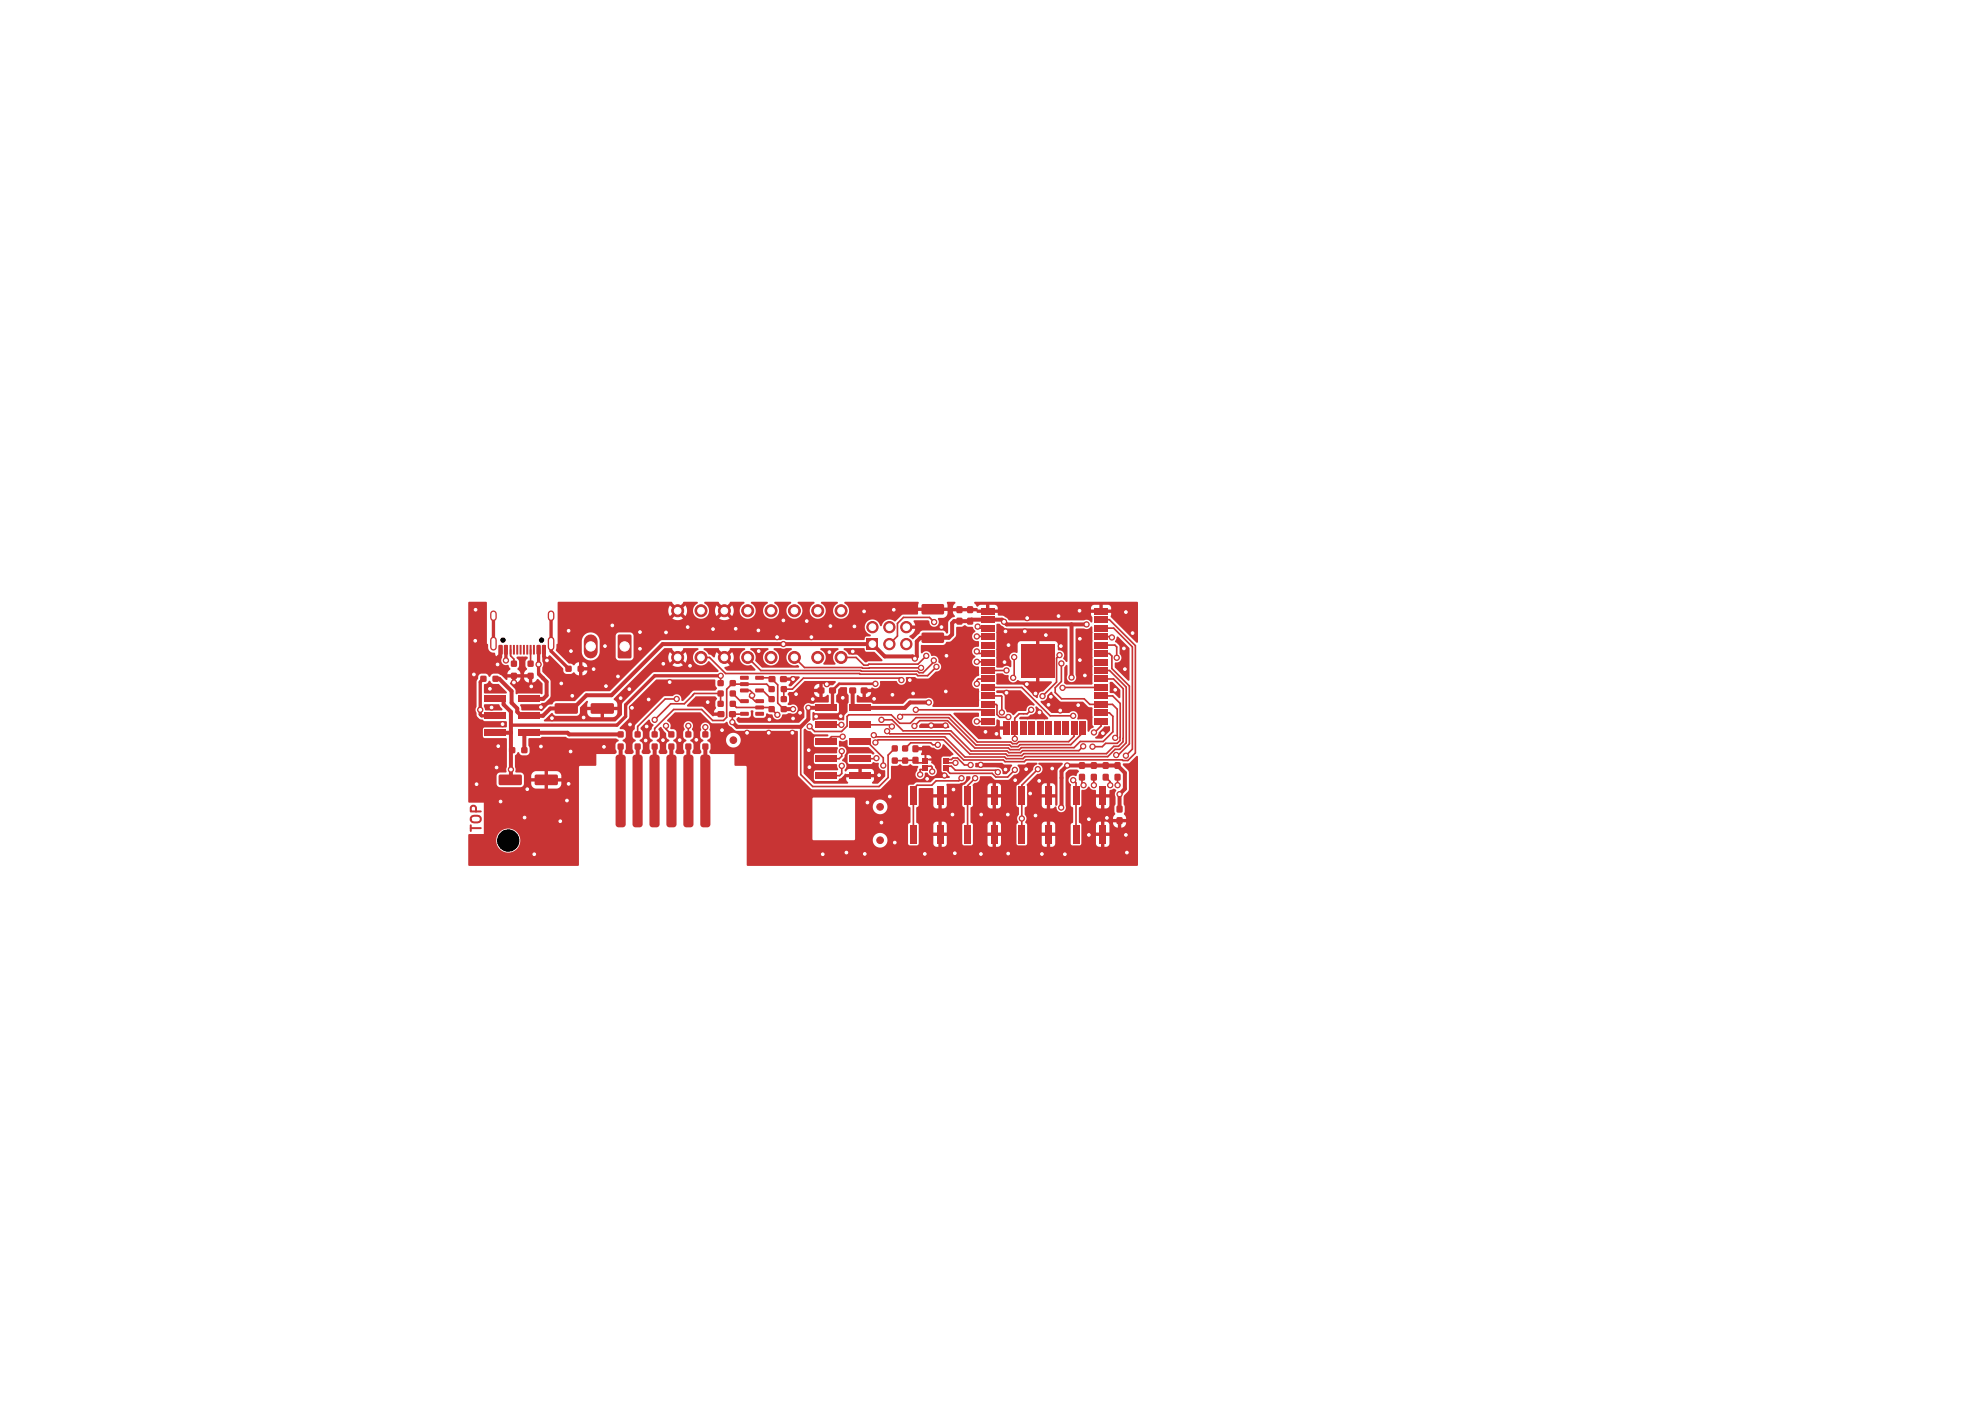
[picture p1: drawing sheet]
<svg xmlns="http://www.w3.org/2000/svg" width="297mm" height="210mm" viewBox="0 0 297 210" stroke-linecap="round" stroke-linejoin="round" font-family="sans-serif">
<defs><g id="words">
<text font-size="1.5" fill="#c83434" x="72.5" y="124.9" transform="rotate(-90 72.5 124.9)">TOP</text>
</g></defs>
<g fill="#c83434">
<path d="M140.4 117.9h1v2.8h-1z"/>
<path d="M140.4 123.7h1v2.7h-1z"/>
<path d="M136.4 117.9h1v2.8h-1z"/>
<path d="M136.4 123.7h1v2.7h-1z"/>
<path d="M115.3 104.4h.8v.8h-.8z"/>
<path d="M117.1 104.4h.8v.8h-.8z"/>
<path d="M167.1 116h.9v1h-.9z"/>
<path d="M167.1 114.3h.9v.9h-.9z"/>
<path d="M117.1 105.9h.8v.8h-.8z"/>
<path d="M115.3 105.9h.8v.8h-.8z"/>
<path d="M167.4 120.8h.9v1h-.9z"/>
<path d="M167.4 122.5h.9v1h-.9z"/>
<path d="M138.3 113.7h.8v.3h-.8z"/>
<path d="M138.3 114.2h.8v.3h-.8z"/>
<path d="M138.3 114.7h.8v.3h-.8z"/>
<path d="M138.3 115.2h.8v.3h-.8z"/>
<path d="M141.4 115.2h.8v.3h-.8z"/>
<path d="M141.4 114.7h.8v.3h-.8z"/>
<path d="M141.4 114.2h.8v.3h-.8z"/>
<path d="M141.4 113.7h.8v.3h-.8z"/>
<path d="M113.3 106.7h1.2v.5l-.1 .1h-1.1l-.1-.1z"/>
<path d="M113.3 105.8h1.2v.5l-.1 .1-1.1-.1-.1-.1z"/>
<path d="M113.3 104.8h1.2v.5l-.1 .1h-1.1l-.1-.1z"/>
<path d="M111 104.8h1.2l.1 .5-.2 .1h-1.1l-.1-.1z"/>
<path d="M111 106.7h1.2l.1 .5-.2 .1h-1.1l-.1-.1z"/>
<path d="M117 101.4h.9v.8h-.9z"/>
<path d="M115.3 101.4h.9v.8h-.9z"/>
<path d="M92.6 111.5h.9v.8h-.9z"/>
<path d="M92.6 109.7h.9v.8h-.9z"/>
<path d="M107.6 106.6h1v.9h-1z"/>
<path d="M109.3 106.6h1v.9h-1z"/>
<path d="M122.3 105.6h3.2v1h-3.2z"/>
<path d="M127.4 105.6h3.1v1h-3.1z"/>
<path d="M122.3 108.2h3.2v1h-3.2z"/>
<path d="M127.4 108.2h3.1v1h-3.1z"/>
<path d="M122.3 110.7h3.2v1h-3.2z"/>
<path d="M127.4 110.7h3.1v1h-3.1z"/>
<path d="M122.3 113.2h3.2v1h-3.2z"/>
<path d="M127.4 113.2h3.1v1h-3.1z"/>
<path d="M122.3 115.8h3.2v1h-3.2z"/>
<path d="M127.4 115.8h3.1v1h-3.1z"/>
<path d="M135.3 113.6h.8v.8h-.8z"/>
<path d="M135.3 111.8h.8v.8h-.8z"/>
<path d="M122.6 103.1h1v.8h-1z"/>
<path d="M124.3 103.1h1v.8h-1z"/>
</g>
<circle cx="132" cy="121" r=".5" fill="#c83434" stroke="#c83434" stroke-width=".15"/>
<g fill="#c83434">
<path d="M107.6 103.5h.9v.9h-.9z"/>
<path d="M109.4 103.5h.9v.9h-.9z"/>
<path d="M74.8 116.2l3.3-.1 .1 .3v1.1l-.2 .2h-3.1l-.1-.2z"/>
<path d="M80.2 116.2l3.3-.1 .1 .3v1.1l-.2 .2h-3.1l-.2-.2z"/>
<path d="M161.8 116h.8v1h-.8z"/>
<path d="M161.8 114.3h.8v.9h-.8z"/>
<path d="M105.3 111.5h.9v.8h-.9z"/>
<path d="M105.3 109.7h.9v.8h-.9z"/>
<path d="M72.1 101.3h.8v.9h-.8z"/>
<path d="M73.9 101.3h.8v.9h-.8z"/>
<path d="M100.2 111.5h.9v.8h-.9z"/>
<path d="M100.2 109.7h.9v.8h-.9z"/>
</g>
<g fill="#c83434" stroke="#c83434" stroke-width=".15">
<circle cx="101.6" cy="91.5" r=".9"/>
<circle cx="101.6" cy="98.5" r=".9"/>
<circle cx="105.1" cy="91.5" r=".9"/>
<circle cx="105.1" cy="98.5" r=".9"/>
<circle cx="108.6" cy="91.5" r=".9"/>
<circle cx="108.6" cy="98.5" r=".9"/>
<circle cx="112.1" cy="91.5" r=".9"/>
<circle cx="112.1" cy="98.5" r=".9"/>
<circle cx="115.6" cy="91.5" r=".9"/>
<circle cx="115.6" cy="98.5" r=".9"/>
<circle cx="119.1" cy="91.5" r=".9"/>
<circle cx="119.1" cy="98.5" r=".9"/>
<circle cx="122.6" cy="91.5" r=".9"/>
<circle cx="122.6" cy="98.5" r=".9"/>
<circle cx="126.1" cy="91.5" r=".9"/>
<circle cx="126.1" cy="98.5" r=".9"/>
</g>
<g fill="#c83434">
<path d="M136.8 111.8h.9v.9h-.9z"/>
<path d="M136.8 113.5h.9v.9h-.9z"/>
<path d="M163.6 116h.8v1h-.8z"/>
<path d="M163.6 114.3h.8v.9h-.8z"/>
<path d="M79.1 99.1h.9v.8h-.9z"/>
<path d="M79.1 100.9h.9v.8h-.9z"/>
<path d="M111 101.3h1.2l.1 .5-.2 .1h-1.1l-.1-.1z"/>
<path d="M111 102.3h1.2l.1 .5-.2 .1-1.1-.1-.1-.1z"/>
<path d="M111 103.2h1.2l.1 .5-.2 .1h-1.1l-.1-.1z"/>
<path d="M113.3 103.2h1.1l.1 .5-.1 .1h-1.1l-.1-.1z"/>
<path d="M113.3 101.3h1.1l.1 .5-.1 .1h-1.1l-.1-.1z"/>
<path d="M148.6 117.9h1v2.8h-1z"/>
<path d="M148.6 123.7h1v2.7h-1z"/>
<path d="M144.6 117.9h1v2.8h-1z"/>
<path d="M144.6 123.7h1v2.7h-1z"/>
<path d="M95.2 111.5h.8v.8h-.8z"/>
<path d="M95.2 109.7h.8v.8h-.8z"/>
<path d="M164.8 117.9h1v2.8h-1z"/>
<path d="M164.8 123.7h1v2.7h-1z"/>
<path d="M160.8 117.9h1v2.8h-1z"/>
<path d="M160.8 123.7h1v2.7h-1z"/>
<path d="M129.9 95.7h1.7v1.7h-1.7z"/>
</g>
<g fill="#c83434" stroke="#c83434" stroke-width=".15">
<circle cx="130.8" cy="94" r=".85"/>
<circle cx="133.3" cy="96.5" r=".85"/>
<circle cx="133.3" cy="94" r=".85"/>
<circle cx="135.9" cy="96.5" r=".85"/>
<circle cx="135.9" cy="94" r=".85"/>
</g>
<g fill="#c83434">
<path d="M156.7 117.9h1v2.8h-1z"/>
<path d="M156.7 123.7h1v2.7h-1z"/>
<path d="M152.7 117.9h1v2.8h-1z"/>
<path d="M152.7 123.7h1v2.7h-1z"/>
<path d="M127.4 103.1h.9v.8h-.9z"/>
<path d="M129.1 103.1h.9v.8h-.9z"/>
<path d="M145 92.6h.9v1h-.9z"/>
<path d="M145 90.9h.9v1h-.9z"/>
<path d="M133.7 113.6h.9v.8h-.9z"/>
<path d="M133.7 111.8h.9v.8h-.9z"/>
<path d="M83.2 105.5l3.3-.1 .1 .3v1.1l-.2 .2h-3.1l-.2-.2z"/>
<path d="M88.6 105.5l3.3-.1 .1 .3v1.1l-.2 .2h-3.1l-.2-.2z"/>
<path d="M115.3 102.9h.8v.8h-.8z"/>
<path d="M117.1 102.9h.8v.8h-.8z"/>
<path d="M107.6 102h.9v.8h-.9z"/>
<path d="M109.4 102h.9v.8h-.9z"/>
<path d="M138.2 94.9l3.2-.1 .2 .3-.1 1.1-.2 .2h-3l-.1-.3z"/>
<path d="M138.2 90.6h3.2l.2 .2-.1 1.2-.2 .1h-3l-.1-.2z"/>
<path d="M72.7 104.3h3.1v1h-3.1z"/>
<path d="M77.7 104.3h3.2v1h-3.2z"/>
<path d="M72.7 106.8h3.1v1h-3.1z"/>
<path d="M77.7 106.8h3.2v1h-3.2z"/>
<path d="M72.7 109.3h3.1v1h-3.1z"/>
<path d="M77.7 109.3h3.2v1h-3.2z"/>
<path d="M81.3 96.7h.4l.1 .1 .1 1.2-.1 .1-.5-.1z"/>
<path d="M80.5 96.7h.4l.1 .1v1.2v.1l-.5-.1z"/>
<path d="M79.4 96.7h.3l-.1 1.4-.2-.1z"/>
<path d="M78.4 96.7h.3l-.1 1.4-.2-.1z"/>
<path d="M77.9 96.7h.3l-.1 1.4-.2-.1z"/>
<path d="M76.9 96.7h.3l-.1 1.4-.2-.1z"/>
<path d="M75.6 96.7h.4l.1 .1v1.2v.1l-.5-.1z"/>
<path d="M74.8 96.7h.4l.1 .1v1.2v.1l-.5-.1z"/>
<path d="M76.4 96.7h.3l-.1 1.4-.2-.1z"/>
<path d="M77.4 96.7h.3l-.1 1.4-.2-.1z"/>
<path d="M78.9 96.7h.3l-.1 1.4-.2-.1z"/>
<path d="M79.9 96.7h.3l-.1 1.4-.2-.1z"/>
</g>
<path d="M74 92v.6M74 95.9v1.1M82.6 92v.6M82.6 95.9v1.1" fill="none" stroke="#c83434" stroke-width="1"/>
<circle cx="110" cy="111" r=".5" fill="#c83434" stroke="#c83434" stroke-width=".15"/>
<g fill="#c83434">
<path d="M97.7 111.5h.9v.8h-.9z"/>
<path d="M97.7 109.7h.9v.8h-.9z"/>
<path d="M92.4 113.3l.3-.2h.7l.3 .2 .1 .3v10l-.1 .3-.3 .1h-.9l-.2-.4v-10z"/>
<path d="M95 113.3l.2-.2h.8l.2 .2 .2 .3v10l-.2 .3-.3 .1h-.8l-.3-.4v-10z"/>
<path d="M97.5 113.3l.2-.2h.8l.3 .2 .1 .3v10l-.1 .3-.4 .1h-.8l-.2-.4v-10z"/>
<path d="M100 113.3l.3-.2h.8l.2 .2 .1 .3v10l-.1 .3-.3 .1h-.8l-.3-.4v-10z"/>
<path d="M102.6 113.3l.2-.2h.8l.2 .2 .2 .3v10l-.2 .3-.3 .1h-.8l-.3-.4v-10z"/>
<path d="M105.1 113.3l.3-.2h.7l.3 .2 .1 .3v10l-.1 .3-.3 .1h-.9l-.2-.4v-10z"/>
<path d="M92.7 95.2l1.7-.1 .3 .2v3.2l-.2 .2h-1.6l-.3-.2z"/>
</g>
<path d="M88.6 96.1v1.6" fill="none" stroke="#c83434" stroke-width="2.1"/>
<g fill="#c83434">
<path d="M76.4 112h.8v.9h-.8z"/>
<path d="M78.2 112h.8v.9h-.8z"/>
<path d="M165.4 116h.8v1h-.8z"/>
<path d="M165.4 114.3h.8v.9h-.8z"/>
<path d="M76.6 99.1h.9v.8h-.9z"/>
<path d="M76.6 100.9h.9v.8h-.9z"/>
</g>
<circle cx="132" cy="126" r=".5" fill="#c83434" stroke="#c83434" stroke-width=".15"/>
<g fill="#c83434">
<path d="M102.8 111.5h.8v.8h-.8z"/>
<path d="M102.8 109.7h.8v.8h-.8z"/>
<path d="M143.4 92.6h.9v1h-.9z"/>
<path d="M143.4 90.9h.9v1h-.9z"/>
<path d="M107.6 105.1h.9v.8h-.9z"/>
<path d="M109.4 105.1h.9v.8h-.9z"/>
<path d="M84.8 99.8h.9v.9h-.9z"/>
<path d="M86.6 99.8h.9v.9h-.9z"/>
<path d="M147.1 91.2h2v.9h-2z"/>
<path d="M147.1 92.4h2v.9h-2z"/>
<path d="M147.1 93.7h2v.9h-2z"/>
<path d="M147.1 95h2v.9h-2z"/>
<path d="M147.1 96.2h2v.9h-2z"/>
<path d="M147.1 97.5h2v.9h-2z"/>
<path d="M147.1 98.8h2v.9h-2z"/>
<path d="M147.1 100.1h2v.9h-2z"/>
<path d="M147.1 101.3h2v.9h-2z"/>
<path d="M147.1 102.6h2v.9h-2z"/>
<path d="M147.1 103.9h2v.9h-2z"/>
<path d="M147.1 105.1h2v.9h-2z"/>
<path d="M147.1 106.4h2v.9h-2z"/>
<path d="M147.1 107.7h2v.9h-2z"/>
<path d="M150.4 108.1h.9v2h-.9z"/>
<path d="M151.7 108.1h.9v2h-.9z"/>
<path d="M153 108.1h.9v2h-.9z"/>
<path d="M154.2 108.1h.9v2h-.9z"/>
<path d="M155.5 108.1h.9v2h-.9z"/>
<path d="M156.8 108.1h.9v2h-.9z"/>
<path d="M158 108.1h.9v2h-.9z"/>
<path d="M159.3 108.1h.9v2h-.9z"/>
<path d="M160.6 108.1h.9v2h-.9z"/>
<path d="M161.8 108.1h.9v2h-.9z"/>
<path d="M164.1 107.7h2v.9h-2z"/>
<path d="M164.1 106.4h2v.9h-2z"/>
<path d="M164.1 105.1h2v.9h-2z"/>
<path d="M164.1 103.9h2v.9h-2z"/>
<path d="M164.1 102.6h2v.9h-2z"/>
<path d="M164.1 101.3h2v.9h-2z"/>
<path d="M164.1 100.1h2v.9h-2z"/>
<path d="M164.1 98.8h2v.9h-2z"/>
<path d="M164.1 97.5h2v.9h-2z"/>
<path d="M164.1 96.2h2v.9h-2z"/>
<path d="M164.1 95h2v.9h-2z"/>
<path d="M164.1 93.7h2v.9h-2z"/>
<path d="M164.1 92.4h2v.9h-2z"/>
<path d="M164.1 91.2h2v.9h-2z"/>
<path d="M153.1 96.6h5v5h-5z"/>
</g>
<g fill="#c83434" stroke="#c83434" stroke-width=".15">
<circle cx="118.9" cy="101.8" r=".4"/>
<circle cx="151.2" cy="127.9" r=".4"/>
<circle cx="75" cy="120.2" r=".4"/>
<circle cx="122.3" cy="107.4" r=".4"/>
<circle cx="131" cy="104.8" r=".4"/>
<circle cx="90.8" cy="102.8" r=".4"/>
<circle cx="124.5" cy="93.8" r=".4"/>
<circle cx="73.7" cy="106" r=".4"/>
<circle cx="115.4" cy="107.8" r=".4"/>
<circle cx="115.2" cy="109.8" r=".4"/>
<circle cx="141.8" cy="103.7" r=".4"/>
<circle cx="156.2" cy="128" r=".4"/>
<circle cx="118.9" cy="107.7" r=".4"/>
<circle cx="123.9" cy="102.5" r=".4"/>
<circle cx="149.4" cy="110" r=".4"/>
<circle cx="134.2" cy="126.3" r=".4"/>
<circle cx="147" cy="114.7" r=".4"/>
<circle cx="106.1" cy="105.2" r=".4"/>
<circle cx="151.1" cy="122.1" r=".4"/>
<circle cx="108.2" cy="109.5" r=".4"/>
<circle cx="131.8" cy="116.2" r=".4"/>
<circle cx="151.2" cy="96.7" r=".4"/>
<circle cx="158.7" cy="92.3" r=".4"/>
<circle cx="112" cy="109.8" r=".4"/>
<circle cx="168.8" cy="91.8" r=".4"/>
<circle cx="156.8" cy="95.2" r=".4"/>
<circle cx="121.8" cy="104.8" r=".4"/>
<circle cx="166" cy="122.6" r=".4"/>
<circle cx="157.7" cy="115.2" r=".4"/>
<circle cx="155.3" cy="104" r=".4"/>
<circle cx="121.2" cy="112.5" r=".4"/>
<circle cx="93.1" cy="104.7" r=".4"/>
<circle cx="80.1" cy="128.1" r=".4"/>
<circle cx="73.4" cy="103.2" r=".4"/>
<circle cx="129.6" cy="128" r=".4"/>
<circle cx="82" cy="99" r=".4"/>
<circle cx="134" cy="91.4" r=".4"/>
<circle cx="168.7" cy="100.3" r=".4"/>
<circle cx="161.9" cy="99" r=".4"/>
<circle cx="165.3" cy="109.9" r=".4"/>
<circle cx="82.8" cy="107.7" r=".4"/>
<circle cx="161.9" cy="95.8" r=".4"/>
<circle cx="99.5" cy="99.5" r=".4"/>
<circle cx="147.1" cy="122.1" r=".4"/>
<circle cx="136.4" cy="102" r=".4"/>
<circle cx="153.6" cy="94.7" r=".4"/>
<circle cx="168.5" cy="97.2" r=".4"/>
<circle cx="150.6" cy="99.3" r=".4"/>
<circle cx="126.3" cy="104.6" r=".4"/>
<circle cx="128.1" cy="93.9" r=".4"/>
<circle cx="113.8" cy="97.6" r=".4"/>
<circle cx="71.2" cy="96.1" r=".4"/>
<circle cx="150.7" cy="94.7" r=".4"/>
<circle cx="106.9" cy="94.3" r=".4"/>
<circle cx="142.8" cy="122.1" r=".4"/>
<circle cx="124.3" cy="97.8" r=".4"/>
<circle cx="161.9" cy="91.5" r=".4"/>
<circle cx="169.8" cy="94.9" r=".4"/>
<circle cx="150.7" cy="115.4" r=".4"/>
<circle cx="97.2" cy="104.8" r=".4"/>
<circle cx="74.6" cy="99.6" r=".4"/>
<circle cx="110.3" cy="94.3" r=".4"/>
<circle cx="167.2" cy="103.4" r=".4"/>
<circle cx="141.6" cy="116.2" r=".4"/>
<circle cx="85.3" cy="94.5" r=".4"/>
<circle cx="153.9" cy="115.3" r=".4"/>
<circle cx="138.6" cy="128" r=".4"/>
<circle cx="154.5" cy="118.9" r=".4"/>
<circle cx="97" cy="108.9" r=".4"/>
<circle cx="91.8" cy="93.8" r=".4"/>
<circle cx="94.4" cy="103.3" r=".4"/>
<circle cx="79.1" cy="118.3" r=".4"/>
<circle cx="133.4" cy="119.4" r=".4"/>
<circle cx="120.9" cy="93.1" r=".4"/>
<circle cx="79.7" cy="102.9" r=".4"/>
<circle cx="121.6" cy="95.5" r=".4"/>
<circle cx="95.9" cy="94.8" r=".4"/>
<circle cx="162.7" cy="101.2" r=".4"/>
<circle cx="78.6" cy="122.6" r=".4"/>
<circle cx="71.3" cy="91.4" r=".4"/>
<circle cx="161.7" cy="105.7" r=".4"/>
<circle cx="123.4" cy="128.1" r=".4"/>
<circle cx="71" cy="101.1" r=".4"/>
<circle cx="127.9" cy="97.7" r=".4"/>
<circle cx="85" cy="120" r=".4"/>
<circle cx="158.9" cy="106.5" r=".4"/>
<circle cx="85.5" cy="112.7" r=".4"/>
<circle cx="154" cy="92.7" r=".4"/>
<circle cx="81.1" cy="111.9" r=".4"/>
<circle cx="154" cy="102.5" r=".4"/>
<circle cx="100.4" cy="102.2" r=".4"/>
<circle cx="96" cy="97.3" r=".4"/>
<circle cx="85.2" cy="117.5" r=".4"/>
<circle cx="132.2" cy="123.3" r=".4"/>
<circle cx="103.1" cy="94" r=".4"/>
<circle cx="157.5" cy="104.5" r=".4"/>
<circle cx="136.9" cy="104" r=".4"/>
<circle cx="103.4" cy="99.8" r=".4"/>
<circle cx="155.8" cy="106.8" r=".4"/>
<circle cx="141.7" cy="108.8" r=".4"/>
<circle cx="99.4" cy="111" r=".4"/>
<circle cx="71.4" cy="117.5" r=".4"/>
<circle cx="96.8" cy="111" r=".4"/>
<circle cx="163.2" cy="125.2" r=".4"/>
<circle cx="90.7" cy="96.8" r=".4"/>
<circle cx="119.9" cy="106.8" r=".4"/>
<circle cx="84.1" cy="102.5" r=".4"/>
<circle cx="92.6" cy="101.4" r=".4"/>
<circle cx="139" cy="116.8" r=".4"/>
<circle cx="85.6" cy="97.6" r=".4"/>
<circle cx="118.8" cy="109.8" r=".4"/>
<circle cx="75.4" cy="108.5" r=".4"/>
<circle cx="90.5" cy="112" r=".4"/>
<circle cx="139.6" cy="108.8" r=".4"/>
<circle cx="94.5" cy="108.6" r=".4"/>
<circle cx="141.2" cy="94" r=".4"/>
<circle cx="74.4" cy="115.1" r=".4"/>
<circle cx="126.1" cy="107.4" r=".4"/>
<circle cx="155.3" cy="122.2" r=".4"/>
<circle cx="147.1" cy="128" r=".4"/>
<circle cx="121.4" cy="115" r=".4"/>
<circle cx="87.5" cy="107.5" r=".4"/>
<circle cx="129.6" cy="91.7" r=".4"/>
<circle cx="89" cy="100.3" r=".4"/>
<circle cx="101.9" cy="111" r=".4"/>
<circle cx="141.9" cy="98.3" r=".4"/>
<circle cx="84" cy="123.1" r=".4"/>
<circle cx="99.8" cy="94.8" r=".4"/>
<circle cx="150.9" cy="103.8" r=".4"/>
<circle cx="143.1" cy="127.9" r=".4"/>
<circle cx="81.1" cy="106" r=".4"/>
<circle cx="117.5" cy="93" r=".4"/>
<circle cx="159" cy="96.8" r=".4"/>
<circle cx="112.8" cy="104.2" r=".4"/>
<circle cx="157.2" cy="105.7" r=".4"/>
<circle cx="113.7" cy="94.5" r=".4"/>
<circle cx="77.1" cy="102.3" r=".4"/>
<circle cx="94.7" cy="106.1" r=".4"/>
<circle cx="133.8" cy="104.2" r=".4"/>
<circle cx="104.4" cy="110.9" r=".4"/>
<circle cx="85.8" cy="104.3" r=".4"/>
<circle cx="168.8" cy="125.2" r=".4"/>
<circle cx="130.1" cy="120.3" r=".4"/>
<circle cx="116.5" cy="95.5" r=".4"/>
<circle cx="119.3" cy="104.1" r=".4"/>
<circle cx="142.9" cy="118.4" r=".4"/>
<circle cx="74.7" cy="111.9" r=".4"/>
<circle cx="152.2" cy="116.9" r=".4"/>
<circle cx="126.9" cy="127.8" r=".4"/>
<circle cx="168.9" cy="127.8" r=".4"/>
<circle cx="155.8" cy="117.1" r=".4"/>
<circle cx="159.7" cy="128.1" r=".4"/>
<circle cx="147.8" cy="109.7" r=".4"/>
<circle cx="163.2" cy="122.8" r=".4"/>
<circle cx="144.2" cy="116.7" r=".4"/>
<circle cx="150.2" cy="106.8" r=".4"/>
<circle cx="137.1" cy="108.8" r=".4"/>
<circle cx="135.2" cy="102" r=".4"/>
<circle cx="167.6" cy="117.7" r=".4"/>
<circle cx="137.2" cy="98.7" r=".4"/>
<circle cx="167.9" cy="119.1" r=".4"/>
<circle cx="160" cy="114.8" r=".4"/>
<circle cx="139.3" cy="105.3" r=".4"/>
<circle cx="117.5" cy="96.5" r=".4"/>
<circle cx="143.3" cy="114.4" r=".4"/>
<circle cx="159.1" cy="121.1" r=".4"/>
<circle cx="150.5" cy="93.2" r=".4"/>
<circle cx="140.6" cy="111.7" r=".4"/>
<circle cx="160.7" cy="101.5" r=".4"/>
<circle cx="118.9" cy="106.3" r=".4"/>
<circle cx="162.9" cy="93.6" r=".4"/>
<circle cx="116.5" cy="107.2" r=".4"/>
<circle cx="121.4" cy="108.9" r=".4"/>
<circle cx="139.8" cy="115.7" r=".4"/>
<circle cx="137.9" cy="116.1" r=".4"/>
<circle cx="154.6" cy="106.4" r=".4"/>
<circle cx="158.9" cy="98.2" r=".4"/>
<circle cx="152.2" cy="115.4" r=".4"/>
<circle cx="156.3" cy="104.4" r=".4"/>
<circle cx="152.1" cy="110.8" r=".4"/>
<circle cx="149.6" cy="115.8" r=".4"/>
<circle cx="159.1" cy="99.4" r=".4"/>
<circle cx="167.2" cy="110.6" r=".4"/>
<circle cx="146.4" cy="108.2" r=".4"/>
<circle cx="145.5" cy="114.7" r=".4"/>
<circle cx="76.6" cy="115.4" r=".4"/>
<circle cx="121.2" cy="106.1" r=".4"/>
<circle cx="109.8" cy="108.2" r=".4"/>
<circle cx="131.2" cy="102.5" r=".4"/>
<circle cx="108.1" cy="101.3" r=".4"/>
<circle cx="126.2" cy="108.7" r=".4"/>
<circle cx="133.7" cy="108.9" r=".4"/>
<circle cx="126.3" cy="110.4" r=".4"/>
<circle cx="132.4" cy="114.8" r=".4"/>
<circle cx="126.2" cy="112.6" r=".4"/>
<circle cx="131.4" cy="113.7" r=".4"/>
<circle cx="126.2" cy="114.8" r=".4"/>
<circle cx="98.2" cy="107.9" r=".4"/>
<circle cx="162.4" cy="117.7" r=".4"/>
<circle cx="105.8" cy="109" r=".4"/>
<circle cx="72" cy="106.4" r=".4"/>
<circle cx="99.8" cy="108.8" r=".4"/>
<circle cx="140.4" cy="100" r=".4"/>
<circle cx="140" cy="99" r=".4"/>
<circle cx="138.1" cy="100.1" r=".4"/>
<circle cx="138.9" cy="98.3" r=".4"/>
<circle cx="164" cy="117.7" r=".4"/>
<circle cx="146.2" cy="116.7" r=".4"/>
<circle cx="151.2" cy="107.5" r=".4"/>
<circle cx="101.5" cy="104.8" r=".4"/>
<circle cx="132.2" cy="107.9" r=".4"/>
<circle cx="162.4" cy="111.9" r=".4"/>
<circle cx="160.9" cy="116.9" r=".4"/>
<circle cx="155.6" cy="115.3" r=".4"/>
<circle cx="140" cy="93.3" r=".4"/>
<circle cx="153.2" cy="122.7" r=".4"/>
<circle cx="80.8" cy="99.6" r=".4"/>
<circle cx="75.8" cy="99" r=".4"/>
<circle cx="166.4" cy="117.7" r=".4"/>
<circle cx="103.2" cy="108.8" r=".4"/>
<circle cx="146.6" cy="93.9" r=".4"/>
<circle cx="146.4" cy="95.4" r=".4"/>
<circle cx="146.5" cy="97.7" r=".4"/>
<circle cx="146.5" cy="99.2" r=".4"/>
<circle cx="150.9" cy="100.5" r=".4"/>
<circle cx="146.4" cy="102.5" r=".4"/>
<circle cx="160.9" cy="107.3" r=".4"/>
<circle cx="137.3" cy="106.4" r=".4"/>
<circle cx="134.9" cy="107.4" r=".4"/>
<circle cx="164" cy="109.8" r=".4"/>
<circle cx="163.8" cy="111.9" r=".4"/>
<circle cx="159.3" cy="103.1" r=".4"/>
<circle cx="133" cy="109.6" r=".4"/>
<circle cx="131" cy="110.2" r=".4"/>
<circle cx="167.3" cy="113.2" r=".4"/>
<circle cx="167.4" cy="98.6" r=".4"/>
<circle cx="166.7" cy="95.5" r=".4"/>
<circle cx="168.8" cy="113.3" r=".4"/>
<circle cx="131.2" cy="111.3" r=".4"/>
<circle cx="151.9" cy="101.6" r=".4"/>
<circle cx="152" cy="98.5" r=".4"/>
</g>
<path d="M74 92.3v4.2M75 97.4v.7l-.4 .5v1M75.8 97.4v1.6M80.7 97.4l.1 3.7M81.5 97.4v1l.5 .5v.1M82.6 92.3v5.3l2.6 2.7M72.5 101.8l-.5 .4v4.9l.2 .2h2.1M108.1 101.3h-10l-4.3 4.4v1.7l-1.3 1.3h-15.9M124.8 103.5v2.5l-.9 .1" fill="none" stroke="#c83434" stroke-width=".5"/>
<g fill="none" stroke="#c83434" stroke-width=".25">
<path d="M76.5 97.4v.9l.6 .5v.7M79.6 97.4v2.1M105.1 98.6h1.3l2.4 2.4h20.1l.1 .1h8.4l.2 .2h1.5l1.3-1.3M112.1 98.6l2 1.9 23.5 .1 .2 .2h.6l1.6-1.6v-.2M119.1 98.6l1.5 1.5h8.6l.1 .1 8.8-.1M138.9 98.3l-1.3 1.3h-7.3l-.2 .1h-.6l-1.1-1.1h-2.3M140.1 93.3l-.8-.7h-3.8l-1 .9v1.8l-1.2 1.3M146.4 95.4h1.7M146.4 97.7l.3 .3h1.4M146.4 99.2h1.7M146.6 93.9l.2 .3h1.3M152 98.5v3l-.1 .1"/>
<path d="M158.8 98.2l-.4 .4v3.6l-2.1 2.2M159.1 99.5v2.7l-.9 .9v.7l.9 1h3.4l.9 .8h3.4l.7 .7v4l-.3 .3M165.1 92.9h1.2l3.9 3.9v16.1l-1.1 1.1h-.7l-.1-.1h-14.5l-.2 .3h-2.9l-.3-.3h-5.9l-3-3h-9.9l-.4 .4M165.1 94.2h1.9l2.8 2.8v15.3l-1 1M165.1 98h1.2l.4 .3v1.9l2.6 2.6v8.7l-1.6 1.7h-.4M165.1 96.7h2l.3 .3v1.6M165.1 95.4h1.5l.1 .2M99.8 108.8v.5l.8 .8M101.4 104.8h-1.7l-4.1 4.1v1.2M103.2 108.8v1.3M105.8 109v1.1M108 105.5v-1.5h-3.9l-1.5 1.5h-2.1l-2.4 2.4"/>
<path d="M108.1 101.3l-.1 1.1M109.9 104l1.1 1.1h.6M109.9 105.5l.5 .6h5l1.2 1.1M111.6 103.5h.8l.4 .3v.9l.4 .4h.7M111.6 107l-1.8 .1v1.2M113.9 103.5h.4l1.4 1.3M113.9 101.6h1.6l1.1 1.1v2.7l.9 .9M115.7 103.3l-.8-.7h-4.9l-.1-.2-1 .9v4.2l-.4 .5h-1.7l-1.6-1.6h-4.2l-2.9 2.8v.9M120.1 109v7.1l1.7 1.8h10l1.4-1.3v-3.4l.9-1M121.4 108.9l.8 .8h4l.8-.9v-1.4l.2-.2h6.4l1.3 1.2h1.6l.8-.8h4.9l4.1 4.1h5.1l.2 .2h1l.3-.3h7.6l1.8-1.7v-.8M123.9 108.7h2.3M126.2 112.6v.8l-.4 .3h-1.9"/>
<path d="M126.2 114.8v1.2l-.3 .3h-2M126.3 110.4h-1.6l-.8 .8M128.9 108.7h4.6l.2 .2M128.9 111.2h1.1l2.4 2.4v1.2M131.4 113.7h-.1h-2.4M132.1 107.9h1.6l1.7 1.7h7.2l3 3h5.4l.2 .2h1.8l.3-.3h8.4l.7-.6M134.1 114h3.1l.4 .4h1.1M134.9 107.4l.4-.3h7.1l4.1 4.1h5l.3 .3h.6l.3-.3h7.5l.8-.8v-1.3M135.1 102l-.2-.3h-14.5l-1.6 1.6h-1.3v1.5M137.2 112.2h1l.5 .6h.9l.3 .3v.6l-.1 .2h-1.1M137.3 106.4h10.3l.5 .5M138.7 114.9h.9l.2 .1v.7"/>
<path d="M138.7 115.4h-.8v.7M139.8 111.6l-.3-.2h-3l-.8 .8M139.8 111.7h.8M141.8 113.9h.8l.3-.3h.7l1 1.1h.9M141.8 114.4h1.4M141.8 115.4l.6 .5h6.3l.6 .6h1.8l1-1.1M141.8 114.9h.8l.6 .6h6.1l.3 .3M144.1 116.7l-.4 .4h-3.4l-.6 .6h-2.2l-.6 .6v6.7M146.2 116.7l-1.1 1.1v7.2M148.1 104.3h2l.1 .1v2.4M148.1 105.6h1.2l.2 .1v1.4l.4 .4h1.3M148.1 108.1l-1.7 .1"/>
<path d="M148.1 103h5.1l4.2 4.3h3.5M148.1 101.8h-1.4l-.3 .2v.5M150.9 100.5h-2.8M154.6 106.4l-.6 .6h-1.2l-.7 .7v3.1M155.6 115.3l-2.4 2.4v7.3M160.9 117l.4 .4v7.6M162.2 116.5v1l.2 .2M164 116.5v1.2M165.1 104.3h1.7l1.1 1.1v5.6l-.4 .4h-1.7l-.5 .5h-1.5M165.1 106.9h1.2l.5 .5v2.3l-1.4 1.5h-3.4l-1 .9h-7.9l-.3 .3h-1.4l-.2-.3h-5.1l-4-4.1h-4.2l-.8 .8M165.1 100.5h1.3l2.4 2.5v8.3l-.9 1h-.7l-1.1 1.1h-12.4l-.3 .3h-2.5l-.3-.2h-5.9l-3.1-3h-10.3l-.3-.3M165.1 101.8h1.8l1.5 1.4v8l-.7 .7h-.7l-1.1 1.1h-12.4l-.3 .3h-2.1l-.3-.3h-5.4l-3-3h-9l-.4-.4"/>
<path d="M165.1 103l-5.8 .1M165.1 108.1v.7l-1.1 1M165.8 116.5l.6 .7v.5M167.6 116.5v1.2"/>
</g>
<path d="M77.1 101.3v1M79.6 101.3v1.6" fill="none" stroke="#c83434" stroke-width=".3"/>
<g fill="none" stroke="#c83434" stroke-width=".6">
<path d="M160.6 93.6v8M162.9 93.6h-12l-.7-.7h-4.5l-.3 .2h-2.4l-.2 .3v1.7l-.6 .5h-4.2l-.6 .6v2.2l-.2 .3-.4-.3h-4.2l-1.8-1.8h-31.5l-7.6 7.6h-3.8l-2 2h-3.4l-1.1 1.1h-3.3l-.6-.6v-.5l-.8-.8v-1.8l-1.9-1.8h-.5M74.3 104.8h1.1l.1 .1v.7l1.1 1.1-.1 3.2M74.3 109.8h2.2M76.5 109.8l.1 7-.1 .1M80.8 101.1l1.1 1.1v2.1l-.5 .5h-2.1M93.1 110.1h-7.8l-.2-.3h-6.2l-.3 .3v2.4M93.1 111.9v6.7M95.6 111.9v6.7M98.1 111.9v6.7M100.6 111.9l.1 6.7M103.2 111.9v6.7"/>
<path d="M105.8 111.9v6.7M117.5 106.3h1.4M123.9 106.1h-2.7v1.7l-1.1 1.2h-9.6l-.7-.7M127.8 103.5v2.4l.2 .2h7.6l.8-.8h2.9M159.1 121.1v-5.5l.9-.8h7.6l1.1 1.1v2.4l-.8 .8v2.2"/>
</g>
<path d="M131.2 102.5h-5.4l-1 1" fill="none" stroke="#c83434" stroke-width=".4"/>
<g fill="#c83434">
<path d="M70.3 90.2l2.7 .1v6.2l.2 .1a.89 .89 0 0 0 .9 1.2l.1 .1a.66 .66 0 0 0 .6 .7v-1.1l.1-.1 .3 .1 .1 1a.77 .77 0 0 0 0 1 .77 .77 0 0 0 .9 .2l.3 .6-.4 .4v.4h1.9v-.4l-.4-.4 .2-.5v-.7l-.1-.2a.25 .25 0 0 1-.3-.4 .25 .25 0 0 1 .4-.1h1a.22 .22 0 0 1 .3 .1 .22 .22 0 0 1-.1 .3l-.2 .3v.9a.24 .24 0 0 1 .2 .2 .24 .24 0 0 1-.2 .3l-.2 .2v.4h.9l.1 .2 .2 .1v.9l.5-.1 .2-.4h.2l.6 .6v1.6l-.1 .1-.3-.1h-3.2a.23 .23 0 0 1-.2 .1 .23 .23 0 0 1-.2-.2l-.1-.7-.7-.7a.18 .18 0 0 1 0-.2 .18 .18 0 0 1 .3 0h.5a.73 .73 0 0 0 .7-.7h.6l.2 .6 .5 .1v-.7h-2v.7h-.5v-.7h-.7v.2l-.2 .1-.7-.6-.5-.3h-.8l-.2 .1a.29 .29 0 0 1-.5 .3l-.1-.3-.2-.1h-.9a.73 .73 0 0 0-.3 .8l-.3 .4v3.8a.77 .77 0 0 0 0 .9l.2 .5 .3 .3 .5 .2 .2 .2 3.4 .1-.1 .8h-3.2l-.3 .3v1.1l.2 .2h3.3l.1 .2v4.9l-.2 .1h-.9l-.4 .3-.1 1.4 .2 .3 .4 .2h3l.4-.2 .1-.3h1.1l.2 .4 .4 .3h3.3a.82 .82 0 0 0 .7-1h-2v1h-.6v-1h-2v.3h-1.1v-1.2h1.1v.3h4.6l-.1-.6-.2-.2-.3-.2h-1.4v1h-.6v-1h-1.4l-.4 .3-.2 .4h-1.1a.54 .54 0 0 0-.5-.5h-.6l-.2-.1v-2.4l.4-.5a.26 .26 0 0 1 .3 0 .26 .26 0 0 1 .1 .3l.3 .1h.7l.2-.1a.96 .96 0 0 0 .2-.9l-.2-.5v-.9l.2-.2h1.5l.4-.2h3.5l.5 .3h7.1a.29 .29 0 0 1 .3 .4l-.3 .2-.1 .2v.8l.1 .5-.2 .2h-2.8l-.1 1.8h-2.3l-.2 .2-.1 14.8-16.5-.1v-3.8h4.2a1.8 1.8 0 0 0 2.5 1.8 1.8 1.8 0 0 0 .4-3.1 1.8 1.8 0 0 0-2.9 1v.3h-4.2l.1-.9h2.2v-4.7h-2.2l-.1-.1z"/>
<path d="M100.1 107.9l1.1-1.1h3.8l1.7 1.6h1.8l.4-.2 .2 .1a.76 .76 0 0 0 .6 .7l.4 .4 .3 .2h9.1l.1 6.6 .1 .2 1.9 1.8 .2 .1h10.2l1.5-1.6 .1-1.8v-.1h.3a.96 .96 0 0 0 .9-.2l.1-.1 .2 .1a.96 .96 0 0 0 .9 .2l.2-.1a.29 .29 0 0 1 .3-.2 .29 .29 0 0 1 .2 .2l.8 .1a.32 .32 0 0 1 0 .5v.2a.71 .71 0 0 0 .2 1.3 .71 .71 0 0 0 .9-.9l.2-.1a.5 .5 0 0 1 .5 .4 .73 .73 0 0 0 1-.2 .73 .73 0 0 0-.1-1l-.3-.5a.3 .3 0 0 1-.3-.2 .3 .3 0 0 1 .1-.3l-.4-.1 .1-.2h.3a.5 .5 0 0 0-.5-.5h-.3v.6h-.2l-.1-.6h-.4l-.1-.1 .1-.6h-.9v-.4l.9-.1 .2-.2h.9l.4 .2 .3 .1a.76 .76 0 0 0 .9 .2 .76 .76 0 0 0 .5-.7h.2l1.3 1.4v.2l-.4 .2h-1.1l-.2 .2v2l.1 .2h.4l.5 .5a.18 .18 0 0 1 .2 .1 .18 .18 0 0 1-.1 .2h-2l-.8 .7h-2.1l-.4 .3-.7 .1-.2 .2v2.8l.4 .4v2.1l-.4 .4 .1 3 .2 .1h1.1l.2-.2h2.2l.3 .4a2.81 2.81 0 0 0 1.6-.1l.1-.3v-1.2h-.7v1.6h-.5v-1.6h-.8v1.2h-2.2v-2.9h2.2v1.2h2v-1.2l-.1-.3-.3-.1h-.3v1.6h-.5v-1.6h-.5l-.3 .4h-2.2l-.3-.3v-2.2l.3-.4h2.2l.3 .4a2.81 2.81 0 0 0 1.6-.1l.1-.3v-1.1h-.7v1.6h-.5v-1.6h-.8v1.1h-2.2l.1-2.5 2-.1 .1 .2v.7h2v-1.5l2.1-.1a.85 .85 0 0 0 .9-1h.5l.1 .1v.3l-1.2 1.1v2.8l.3 .4v2.1l-.3 .4v2.9l.2 .2h1.1l.3-.2h2.2l.2 .4a2.81 2.81 0 0 0 1.6-.1l.2-.3v-1.2h-.8v1.6h-.5v-1.6h-.7v1.2h-2.2v-2.9h2.2v1.2h2v-1.2l-.2-.3-.2-.1h-.4v1.6h-.5v-1.6h-.5l-.2 .4h-2.2l-.4-.3v-2.2l.4-.4h2.2l.2 .4a2.81 2.81 0 0 0 1.6-.1l.2-.3v-1.1h-.8v1.6h-.5v-1.6h-.7v1.1h-2.2v-2.8h2.2v1.1h2v-1.2l-.3-.3-.5-.1v1.6h-.5v-1.6l-.5 .1-.2 .4h-2.2l-.1-.3 .4-.2a.81 .81 0 0 0 .7-1h1.6l.7 .5h1.9l1-.8a.73 .73 0 0 0 .7-.5 .73 .73 0 0 0-.2-.8l.1-.2h.9l.5-.3h1.3l.1 .1v.2a.81 .81 0 0 0-.6 .8l-2.5 2.5v2.8l.4 .4-.1 1a.88 .88 0 0 0 0 1.2l-.3 .3v2.9l.1 .2h1.3l.2-.2h2.2l.2 .4a2.81 2.81 0 0 0 1.7-.1l.1-.3v-1.2h-.8v1.6h-.5v-1.6h-.7v1.2h-2.2v-2.9h2.2v1.2h2v-1.2l-.1-.3-.3-.1h-.4v1.6h-.5v-1.6h-.5l-.2 .4h-2.2l-.3-.3v-.2a.79 .79 0 0 0-.1-1v-1.1l.4-.3h2.2l.2 .4 .5 .1v-1.6h-.7v1.1h-2.2v-2.8h2.2v1.1h2v-1.2l-.1-.2-.3-.2h-.4v1.6h-.5v-1.6l-.5 .1-.2 .4h-2.2l-.1-.3 1.6-1.6a.77 .77 0 0 0 .8-.6 .77 .77 0 0 0-.6-.9l.1-.2 3.5 .1v.2l-.6 .6-.2 .3v5.2a.16 .16 0 0 1-.1 .1 .16 .16 0 0 1-.2-.2v-1h-.8v1.6l.5-.1 .3-.2 .2 .1a.71 .71 0 0 0 .8 .7 .71 .71 0 0 0 .6-.9v-5l.5-.4h1.2l.3 .2-.3 .4a.3 .3 0 0 1-.2 .3 .3 .3 0 0 1-.3-.1 .72 .72 0 0 0-.8 .6 .72 .72 0 0 0 .4 .8l-.1 3.1 .4 .4v2.1l-.4 .4v2.9l.3 .2h1.1l.2-.2h2.2l.2 .3a2.81 2.81 0 0 0 1.6 .1l.2-.4v-1.2h-.7v1.6h-.5v-1.6h-.8v1.2h-2.2v-2.9h2.2v1.2h2v-1.2l-.1-.2h.7a.73 .73 0 0 0 .7 .7h.5a.74 .74 0 0 0 .7-.8h-.7v.8h-.5v-.8l-1.4 .1-.3-.2h-.3v1.6h-.5v-1.6h-.5l-.3 .4h-2.2l-.3-.3-.1-2.2 .4-.4h2.2l.3 .4a2.81 2.81 0 0 0 1.6-.1l.1-.3v-1.1h-.7v1.6h-.5v-1.6h-.8v1.1h-2.2v-2.2l.2-.1a.85 .85 0 0 0 .9-.5l.2 .1a.93 .93 0 0 0 .9 .4v.6h2l.1-.6 .6-.2 .2 .1a.3 .3 0 0 1 0 .5v1.7l-.1 .4v.7l.1 .4-.3 .4v.4h1.9v-.4l-.3-.4 .1-.3v-.8l-.1-.4v-1l.8-1.2v-2.5l-.2-.3-.8-.9 .2-.2h.8l1.1-1.1h.2l-.1 16.5h-58.4l-.1-.1v-10h9.8v6.1l.1 .1h8.9v.1a1.1 1.1 0 0 0 1.7 .9 1.1 1.1 0 0 0 0-1.9 1.1 1.1 0 0 0-1.7 .9h-2.6v-5h2.6a1.1 1.1 0 0 0 1.6 1.1 1.1 1.1 0 0 0 .2-1.9 1.1 1.1 0 0 0-1.7 .7l-.1 .1h-2.6v-1.2l-.2-.2h-6l-.2 .2h-9.8l-.1-4.8-1.8-.2v-1.7h-3.5l-.2-.1 .1-.7v-.7l-.1-.2-.3-.2v-.2h2.7v.1a1.1 1.1 0 0 0 1.7 .9 1.1 1.1 0 0 0 0-1.9 1.1 1.1 0 0 0-1.7 .9h-2.7l.3-.2 .1-.2v-.8l-.1-.2a.82 .82 0 0 0-.6-1.2 .73 .73 0 0 0-.7 1.1l-.1 .3v.8l.5 .5-.5 .5v.7l.1 .4v.3l-.2 .1h-.9a.4 .4 0 0 1-.2-.3 .4 .4 0 0 1 .2-.4v-.8l-.5-.5 .5-.5v-.8l-.2-.2a.28 .28 0 0 1 .1-.5 .71 .71 0 0 0-.9-.9 .71 .71 0 0 0-.3 1.2l-.3 .4v.8l.5 .5-.5 .5v.7l.2 .4v.3l-.3 .1h-.8a.4 .4 0 0 1-.3-.3 .4 .4 0 0 1 .2-.4v-.8l-.5-.5 .5-.5v-.8l-.2-.3-.6-.1a.43 .43 0 0 1-.1-.6l-.1-.3-.4-.3z"/>
<path d="M120.5 109.3a.35 .35 0 0 1 .6 .2l.4 .1 .6 .5h2a.16 .16 0 0 1 .1 .1 .16 .16 0 0 1-.2 .2h-1.8l-.2 .2 .1 1.3 .2 .1h3.3v.1l-.1 .7-.1 .1h-3.1l-.3 .3v1.1l.3 .2h3.1l.1 .1v.3a.39 .39 0 0 1 0 .6h-3.2l-.3 .2v1.1l.3 .3h3.2l1-.9a.21 .21 0 0 1 .1-.2 .21 .21 0 0 1 .3 0h4.1v-.5l-.4-.2h-1.4v.7h-.5v-.7h-1.4l-.4 .2a.18 .18 0 0 1-.3 0 .18 .18 0 0 1 .1-.3 .79 .79 0 0 0-.5-1.2l.4-.5v-.3a.78 .78 0 0 0 .2-1 .78 .78 0 0 0-1-.3v-.7v-.2h.2a.87 .87 0 0 0 1-.1l.1 .1v.8l.1 .1 3 .1 .9 .8a.18 .18 0 0 1-.1 .3 .18 .18 0 0 1-.2 0l-.2-.2h-3.3l-.2 .3v1.1l.2 .2h3.4a.36 .36 0 0 1 .3-.3 .36 .36 0 0 1 .3 .2l.3-.1a.34 .34 0 0 1 .1 .5 .83 .83 0 0 0 1 .7v.9l-1.1 1.1-.8-.1 .2-.5v-.4h-4.1v.5l.3 .3-.2 .2h-5l-1.5-1.6z"/>
<path d="M146.2 114.4l4-.1 .4 .3 1.1 .1-.3 .8-.5 .5h-.6a.81 .81 0 0 0-.9-1h-3.1l-.1-.1z"/>
<path d="M94.4 105.8l4-3.9h8.7l.2 .1v.9a.3 .3 0 0 1 .2 .3 .3 .3 0 0 1-.2 .3l-3.4 .1-1.4 1.4a.19 .19 0 0 1-.3 .1 .19 .19 0 0 1 0-.3 .74 .74 0 0 0-.5-.7 .74 .74 0 0 0-.9 .3h-1.3l-4.2 4.2-.1 .7-.4 .5 .1 .8 .4 .4-.5 .5v.7l.2 .4v.3l-.3 .1h-.8a.33 .33 0 0 1-.3-.2 .33 .33 0 0 1 .2-.4v-.8l-.1-.3a.28 .28 0 0 1-.3-.4l.3-.2 .1-.2v-.8l-.2-.3-.6-.1-.1-.1 1.4-1.6z"/>
<path d="M96.1 109l1.1-1.1a.39 .39 0 0 1 .4 .4 .35 .35 0 0 1 .3 .6l-.5 .8v.8l.5 .5-.5 .5v.8a.4 .4 0 0 1 .2 .4 .4 .4 0 0 1-.4 .3h-.7l-.3-.1 .2-.7v-.7l-.2-.2a.28 .28 0 0 1-.2-.4l.2-.2 .2-.3v-.7l-.4-.4z"/>
<path d="M99 109a.41 .41 0 0 1 .4 .3l.5 .6v.7l.5 .4-.5 .5v.7l.1 .4v.3l-.2 .1h-.8a.33 .33 0 0 1-.3-.2 .33 .33 0 0 1 .2-.4v-.8l-.1-.3a.28 .28 0 0 1-.3-.4l.3-.2 .1-.2v-.8l-.2-.4z"/>
<path d="M143 106.9l3.6-.1 .2 .2-.1 .4a.73 .73 0 0 0-1 .8 .73 .73 0 0 0 1.1 .6l.2 .1h2.2l.2-.3v-.6l.1-.2 .4 .2v.9h.9l.1 .3-.2 .2h-.8v.8l.3 .5-.1 .1h-3.4l-3.7-3.7z"/>
<path d="M165.5 108.9h.9v.6l-1.2 1.2h-.9a.16 .16 0 0 1-.1-.1 .16 .16 0 0 1 .1-.2l.3-.3 .2-.3z"/>
<path d="M156 105.1l.1-.1a.78 .78 0 0 0 .9-.8l.5-.5a.21 .21 0 0 1 .3 .3l1.2 1.1 3.3 .1 .8 .7 .6 .1 .1 .2v2.4l.1 .2a.16 .16 0 0 1 .1 .2 .16 .16 0 0 1-.2 .1l-.2 .1a.46 .46 0 0 1-.5 .4l-.1-1.6-.2-.2h-1a.17 .17 0 0 1-.2 0 .17 .17 0 0 1-.1-.2 .73 .73 0 0 0-.3-.9 .73 .73 0 0 0-.9 .2h-2.7l-1.6-1.6z"/>
<path d="M137.8 108.7l.3-.2h3.7l.5 .5-.1 .1h-4.3l-.1-.1z"/>
<path d="M110.6 107.5l.4 .1h1.3l.3-.4-.1-.6 .3-.1 .2 .1-.1 .6 .3 .4h1.3a.64 .64 0 0 0 .4-.7l.9 .2a.78 .78 0 0 0 .7 .8 .78 .78 0 0 0 .8-.8l1.2-.2a.72 .72 0 0 0 1.1-.6 .72 .72 0 0 0-1.1-.6h-.4v-.3a.96 .96 0 0 0 .2-.9l-.2-.5 .2-.2h3.7a.74 .74 0 0 0 .8 .7v-.7h-4.5l.7-.1 .5-.5h3.3v-.7a.74 .74 0 0 0-.8 .7h-2.5l1.1-1.1 4.7 .1a.76 .76 0 0 1-.8 .5l-.5 .2-.3-.3-.4-.1v2l.4-.1 .3-.2h.2v1.1h-1.9l-.3 .2h-.4a.73 .73 0 0 0-.9 .1 .73 .73 0 0 0-.1 .9v1.1l-.8 .7h-9l-.3-.2a.31 .31 0 0 1 .1-.5z"/>
<path d="M81.6 107.9l1.1-1 .7 .4h3l.4-.2 .1-.3h1.1l.2 .4 .4 .3h3.3a.82 .82 0 0 0 .7-1h-2v1h-.6v-1h-2v.3h-1.1l.1-.8 1-.9 .2 .1-.2 .7h4.6a1.01 1.01 0 0 0-.6-1.1l7.6-7.6h1.1l.1 .2 .7 .7-.4 .3-.7-.6a1.39 1.39 0 0 0 0 1.6l.7-.7 .4 .3-.7 .7a1.39 1.39 0 0 0 1.6 0l-.7-.7 .4-.3 .7 .7a1.39 1.39 0 0 0 0-1.6l-.7 .6-.4-.3 .7-.7 .1-.2h2.1l.1 .2a1.24 1.24 0 0 0-.5 2 1.24 1.24 0 0 0 2.1-.3l1.4 1.4v.2h-9.6l-.3 .2-4.4 4.4-.2 .3v1.6l-1 .9h-10.5z"/>
<path d="M121.8 106.8l.1-.1 .4 .2h3.3l.2-.2v-1.1l-.2-.2-.2-.2v-1l.2-.3 .1-.5 .3-.4h.9l.1 .1v.8l.2 .4v1l-.1 .2v1.2l-.1 .1a.97 .97 0 0 0-.4 1.1h-.4a.57 .57 0 0 1-.7-.1h-3.2l-.4 .2-.1-.1z"/>
<path d="M152.8 107.6l.2-.2h1.2l.3-.3a.73 .73 0 0 0 .7-1.1l.1-.1h.2l1.6 1.7v.2l-.5 .1-3.7-.1h-.1z"/>
<path d="M104.2 104.4h3l.2 .2a.33 .33 0 0 1-.1 .5l-.1 .7 .2 .4-.3 .3-.1 .3h1l.1 .4-.2 .1-1 .1-1.5-1.4-2.4-.2v-.1z"/>
<path d="M149.4 103.5h3.6l2.1 2-.1 .3a.82 .82 0 0 0-1.2 .8h-1.2l-.6 .6h-.2a.89 .89 0 0 0-.9-.5l-.3-.5v-2l-.3-.3h-.9l-.1-.2z"/>
<path d="M83.6 90.3l17.1-.1 .8 .9-.4 .3-.7-.6a1.4 1.4 0 0 0 0 1.6l.7-.7 .4 .3-.7 .7 .1 .1a1.4 1.4 0 0 0 1.5-.1l-.7-.7 .4-.3 .7 .7v-.1a1.4 1.4 0 0 0 0-1.5l-.7 .6-.4-.3 .8-.9h2l.1 .1a1.35 1.35 0 0 0-.4 2 1.21 1.21 0 0 0 1.9 0 1.21 1.21 0 0 0-.5-1.9l.1-.2h2l.8 .9-.4 .3-.7-.6a1.39 1.39 0 0 0 0 1.6l.7-.7 .4 .3-.7 .7 .1 .1a1.4 1.4 0 0 0 1.5-.1l-.7-.7 .4-.3 .7 .7v-.1a1.4 1.4 0 0 0 0-1.5l-.7 .6-.4-.3 .8-.9h2l.1 .1a1.35 1.35 0 0 0-.4 2 1.21 1.21 0 0 0 1.9 0 1.21 1.21 0 0 0-.5-1.9v-.1l.1-.1h2.3l.1 .2a1.21 1.21 0 0 0-.5 1.9 1.21 1.21 0 0 0 1.9 0 1.21 1.21 0 0 0-.4-1.9v-.1l.1-.1h2.3l.1 .2a1.21 1.21 0 0 0-.5 1.9 1.21 1.21 0 0 0 1.9 0 1.21 1.21 0 0 0-.4-1.9v-.1l.1-.1h2.3l.1 .2a1.21 1.21 0 0 0-.5 1.9 1.21 1.21 0 0 0 1.9 0 1.21 1.21 0 0 0-.4-1.9v-.1l.1-.1h2.3l.1 .2a1.21 1.21 0 0 0-.5 1.9 1.21 1.21 0 0 0 1.9 0 1.21 1.21 0 0 0-.4-1.9v-.1l.1-.1h10.9l.2 .1-.2 .8h4.5l-.2-.7 .1-.2h1.1l.2 .1-.4 .5v.3h3.5l.2 .3h3v-.3h14v.3h3l-.1-.5-.4-.2h-.8v.7h-.5v-.7h-.8l-.3 .1-.1 .3h-14l-.2-.3-.2-.1h-.9v.7h-.5v-.7h-.8l-.5 .2-.5-.6 .2-.1 24.4 .1-.1 6h-.1l-3.9-3.8 .1-.6h-3v.3l.2 .4v.6l-.2 .1a.77 .77 0 0 0-1.1-.3h-11.3a1.83 1.83 0 0 0-1.1-.7h-.4l-.1-.4h-3l-.2-.3h-3.5v.4l.2 .3a.24 .24 0 0 1 0 .2 .24 .24 0 0 1-.3 .1l-.6 .6-.1 1.6-.1 .2-.6-.5h-3l-.4 .2-.2 .3-.9 .8-.5-.3v-.2a1.35 1.35 0 0 0 .8-1h-.9v-.5h.9l-.2-.7v-.1h2.1l.2 .1a.73 .73 0 0 0 .9 .8 .73 .73 0 0 0 .4-1.1l.1-.2h.8l.3-.1 .2-.5 .1-.4h-4.5v.5l-2.3 .1-1.2 1a1.24 1.24 0 0 0-2 .7l-.1-.1a1.17 1.17 0 0 0-2-.7 1.17 1.17 0 0 0 .5 2.1l-.1 .2h-.6l-.2 .5h-.1h-11.6l-.4-.1-.5 .1h-17.7l-.3 .2-7.6 7.5-3.7 .1-1.5 1.4h-2.9l-.3 .2-.2 .3-.7 .1-.9 .9-.3-.1h-2.7l-.2-.8 .1-.1h2.9l.2-.2 .6-.2 .7-.7v-2.4l-.1-.3-1.1-1.1v-.7a.77 .77 0 0 0 0-.9l.1-1.6v-.1h.3l.1 .1v1.1l.5-.4h.2l1.9 2v.3a.53 .53 0 0 0 .5 .5h.7l.4-.2 .5 .4h.8a.73 .73 0 0 0 .8-.7h-.8v.7h-.5v-1.2h1.3a.73 .73 0 0 0-.8-.7v.7h-.5v-.7h-.3l-.3 .2a.37 .37 0 0 1-.6 0l-.4-.1-1.8-1.8v-1l.2-.1v-.5h3.6v1.8a1.34 1.34 0 0 0 1.4 1.2 1.34 1.34 0 0 0 1.3-1.2v-1.8l-.3-.7h2.7l.1 3.4 .4 .3 1.9-.1 .3-.4v-3.3l-.2-.2-.2-.2h-1.8l-.3 .2-.2 .3h-2.7a1.34 1.34 0 0 0-1.5-.4 1.34 1.34 0 0 0-.9 1.1h-3.6z"/>
<path d="M72.6 105.6h2.2l.5 .8-.1 .1h-2.4l-.2-.6z"/>
<path d="M128.5 104.3l.2-.1 .4 .3h.7a.74 .74 0 0 0 .8-.7h-.8v.7h-.5v-.9l.3-.1v-.2l1-.1 .1-.2a.78 .78 0 0 0 1 0 .78 .78 0 0 0 .2-.9h2.5a.76 .76 0 0 0 1 .5 .76 .76 0 0 0 .4-1.1h1.3l.5 .2h1.5l1.2-1a.75 .75 0 0 0 .8-.5 .75 .75 0 0 0-.4-.9 .8 .8 0 0 0-.2-.8 .8 .8 0 0 0-.9-.2 .79 .79 0 0 0-.6-.7 .79 .79 0 0 0-.8 .3l-.1-.1v-1.1h3.2l.4-.2a.45 .45 0 0 1 .6-.3l.3-.1 .7-.8 .1-1.3 1-.1a.34 .34 0 0 1 .5 0l.9 .1 .4 .6v.1a.73 .73 0 0 0-.4 .9 .73 .73 0 0 0 .9 .5l.1 .1-.1 .7a.76 .76 0 0 0-.9 .6 .76 .76 0 0 0 .4 .9v.1a.72 .72 0 0 0-.4 .9 .72 .72 0 0 0 .9 .5l.1 .1v1.2l-.4 .2-.3 .4a.79 .79 0 0 0-.3 1 .79 .79 0 0 0 .9 .4l.1 1.8-.1 1h-6.8a.28 .28 0 0 1 0-.5 .72 .72 0 0 0-.2-.8 .72 .72 0 0 0-.9 0h-2.4l-.3 .1-.8 .7h-4.4l-.3-.2h-2.1z"/>
<path d="M112.3 104.3l.4-.4a.27 .27 0 0 1 .5 .2v.1l-.4 .5a.27 .27 0 0 1-.5-.2z"/>
<path d="M166.4 102.2h.4l1.1 1.2v1.2h-.2l-.7-.7-.6-.1-.1-1.4z"/>
<path d="M149.4 93.5h.5l1 .7h9.1v5a.33 .33 0 0 1-.4-.3 .27 .27 0 0 1-.2-.2 .27 .27 0 0 1 .1-.3 .79 .79 0 0 0-.9-.9v-1l-.3-.3-2.5-.1v6h1.8l.1 .2-1.3 1.3a.8 .8 0 0 0-.8 1h-.2l-2-1.9-4-.1-.1-.2 .1-1.4 .1-.1 .9 .1a.79 .79 0 0 0 .7 .2h.1a.79 .79 0 0 0 .4 1 .79 .79 0 0 0 1-.3l.4 .2h2.3v-6l-2.5 .1-.2 .3v1.2a.42 .42 0 0 1-.6 .1 .75 .75 0 0 0-.6 .5 .75 .75 0 0 0 .2 .8v.8a.3 .3 0 0 1-.5-.1h-.4l-.4 .3h-.8l-.1-.2-.1-5.1z"/>
<path d="M72.6 102.6v-.1a.77 .77 0 0 0 .8-.5l.5 .5 .9 .1 1.2 1.1v.2h-3.4z"/>
<path d="M117.5 101.6l1-.1 .2-.1h1.1l.1 .1-1.3 1.4h-.3l-.1-.2 .3-.6-1-.1z"/>
<path d="M161.3 94.3l1.2-.1a.88 .88 0 0 0 1.1-.3l.2 .1v.8v7.7l-.2 .1h-3.9a.3 .3 0 0 1-.1-.5v-2l.3-.4 .1 .1v1.3a.72 .72 0 0 0 .6 1.2 .72 .72 0 0 0 .7-1.2z"/>
<path d="M167.5 95.4h.2l1.6 1.8v4.8h-.2l-1.9-1.9v-.8a.76 .76 0 0 0 .9-.4 .76 .76 0 0 0-.2-.9l-.1-1.2-.4-.4a.24 .24 0 0 1-.2-.2 .24 .24 0 0 1 .1-.3z"/>
<path d="M109.4 97.2h2.2l.1 .2a1.23 1.23 0 0 0-.7 1.6 1.23 1.23 0 0 0 1.6 .7l.6 .6v.2h-4.3l-.3-.4 .8-.4-.7-.7 .4-.3 .7 .7a1.39 1.39 0 0 0 0-1.6l-.7 .6-.4-.3 .7-.7z"/>
<path d="M112.5 97.2h2.6l.1 .2a1.22 1.22 0 0 0-.6 1.8 1.22 1.22 0 0 0 1.9 .1 1.22 1.22 0 0 0-.5-1.9v-.2h.1l1.3 .1 1.2-.1 .1 .2a1.23 1.23 0 0 0-.7 1.6 1.23 1.23 0 0 0 1.6 .7l.2 .2-.1 .2h-5.4l-1.1-1.1a1.25 1.25 0 0 0-.6-1.6z"/>
<path d="M123 97.2h2.6l.1 .2a1.32 1.32 0 0 0-.4 2.1l-.2 .1h-1.5l-.2-.1a1.25 1.25 0 0 0-.3-2.1z"/>
<path d="M126.5 97.2h3.1l.1 .4 .2 .1h1.2l1.2 1.3-.1 .1h-2l-.5 .2-1.2-1.1-1.3-.1-.3-.5-.4-.2z"/>
<path d="M105.5 97.2h2.2l.1 .2 .7 .7-.4 .3-.7-.6-.2 .7h-.2a.79 .79 0 0 0-.8-.4l-.3-.5-.4-.2z"/>
</g>
<g fill="#fff" stroke="#fff" stroke-width=".15">
<circle cx="118.9" cy="101.8" r=".2"/>
<circle cx="151.1" cy="128" r=".2"/>
<circle cx="75" cy="120.1" r=".2"/>
<circle cx="122.4" cy="107.4" r=".2"/>
<circle cx="131" cy="104.7" r=".2"/>
<circle cx="90.9" cy="102.9" r=".2"/>
<circle cx="124.5" cy="93.9" r=".2"/>
<circle cx="73.7" cy="106" r=".2"/>
<circle cx="115.3" cy="107.9" r=".2"/>
<circle cx="115.3" cy="109.8" r=".2"/>
<circle cx="141.8" cy="103.6" r=".2"/>
<circle cx="156.2" cy="128" r=".2"/>
<circle cx="118.9" cy="107.7" r=".2"/>
<circle cx="124" cy="102.6" r=".2"/>
<circle cx="149.4" cy="110" r=".2"/>
<circle cx="134.1" cy="126.3" r=".2"/>
<circle cx="147" cy="114.7" r=".2"/>
<circle cx="106.1" cy="105.3" r=".2"/>
<circle cx="151.1" cy="122.1" r=".2"/>
<circle cx="108.3" cy="109.4" r=".2"/>
<circle cx="131.8" cy="116.2" r=".2"/>
<circle cx="151.2" cy="96.7" r=".2"/>
<circle cx="158.7" cy="92.3" r=".2"/>
<circle cx="112" cy="109.8" r=".2"/>
<circle cx="168.8" cy="91.7" r=".2"/>
<circle cx="156.8" cy="95.2" r=".2"/>
<circle cx="121.8" cy="104.8" r=".2"/>
<circle cx="165.9" cy="122.6" r=".2"/>
<circle cx="157.8" cy="115.2" r=".2"/>
<circle cx="155.2" cy="104" r=".2"/>
<circle cx="121.3" cy="112.4" r=".2"/>
<circle cx="93" cy="104.6" r=".2"/>
<circle cx="80.1" cy="128" r=".2"/>
<circle cx="73.4" cy="103.3" r=".2"/>
<circle cx="129.6" cy="128" r=".2"/>
<circle cx="82" cy="99" r=".2"/>
<circle cx="134" cy="91.4" r=".2"/>
<circle cx="168.7" cy="100.3" r=".2"/>
<circle cx="161.9" cy="99" r=".2"/>
<circle cx="165.4" cy="109.9" r=".2"/>
<circle cx="82.7" cy="107.6" r=".2"/>
<circle cx="161.9" cy="95.7" r=".2"/>
<circle cx="99.4" cy="99.5" r=".2"/>
<circle cx="147.1" cy="122.1" r=".2"/>
<circle cx="136.4" cy="102" r=".2"/>
<circle cx="153.7" cy="94.6" r=".2"/>
<circle cx="168.5" cy="97.2" r=".2"/>
<circle cx="150.6" cy="99.3" r=".2"/>
<circle cx="126.3" cy="104.6" r=".2"/>
<circle cx="128.1" cy="93.9" r=".2"/>
<circle cx="113.7" cy="97.6" r=".2"/>
<circle cx="71.2" cy="96" r=".2"/>
<circle cx="150.8" cy="94.6" r=".2"/>
<circle cx="106.9" cy="94.3" r=".2"/>
<circle cx="142.8" cy="122.1" r=".2"/>
<circle cx="124.4" cy="97.7" r=".2"/>
<circle cx="161.8" cy="91.6" r=".2"/>
<circle cx="169.8" cy="94.9" r=".2"/>
<circle cx="150.8" cy="115.3" r=".2"/>
<circle cx="97.3" cy="104.8" r=".2"/>
<circle cx="74.6" cy="99.6" r=".2"/>
<circle cx="110.3" cy="94.2" r=".2"/>
<circle cx="167.2" cy="103.4" r=".2"/>
<circle cx="141.6" cy="116.3" r=".2"/>
<circle cx="85.3" cy="94.5" r=".2"/>
<circle cx="153.8" cy="115.3" r=".2"/>
<circle cx="138.6" cy="128" r=".2"/>
<circle cx="154.4" cy="119" r=".2"/>
<circle cx="97" cy="108.9" r=".2"/>
<circle cx="91.8" cy="93.7" r=".2"/>
<circle cx="94.3" cy="103.3" r=".2"/>
<circle cx="79" cy="118.3" r=".2"/>
<circle cx="133.4" cy="119.4" r=".2"/>
<circle cx="121" cy="93.1" r=".2"/>
<circle cx="79.6" cy="102.9" r=".2"/>
<circle cx="121.7" cy="95.5" r=".2"/>
<circle cx="96" cy="94.7" r=".2"/>
<circle cx="162.6" cy="101.3" r=".2"/>
<circle cx="78.6" cy="122.6" r=".2"/>
<circle cx="71.3" cy="91.4" r=".2"/>
<circle cx="161.7" cy="105.7" r=".2"/>
<circle cx="123.4" cy="128" r=".2"/>
<circle cx="71" cy="101.1" r=".2"/>
<circle cx="127.8" cy="97.6" r=".2"/>
<circle cx="85" cy="120" r=".2"/>
<circle cx="158.9" cy="106.5" r=".2"/>
<circle cx="85.5" cy="112.6" r=".2"/>
<circle cx="154" cy="92.6" r=".2"/>
<circle cx="81.1" cy="111.9" r=".2"/>
<circle cx="153.9" cy="102.6" r=".2"/>
<circle cx="100.4" cy="102.3" r=".2"/>
<circle cx="95.9" cy="97.2" r=".2"/>
<circle cx="85.3" cy="117.5" r=".2"/>
<circle cx="132.1" cy="123.3" r=".2"/>
<circle cx="103.1" cy="94" r=".2"/>
<circle cx="157.5" cy="104.4" r=".2"/>
<circle cx="136.9" cy="104" r=".2"/>
<circle cx="103.4" cy="99.8" r=".2"/>
<circle cx="155.8" cy="106.8" r=".2"/>
<circle cx="141.7" cy="108.7" r=".2"/>
<circle cx="99.4" cy="111" r=".2"/>
<circle cx="71.5" cy="117.6" r=".2"/>
<circle cx="96.8" cy="111" r=".2"/>
<circle cx="163.2" cy="125.1" r=".2"/>
<circle cx="90.7" cy="96.9" r=".2"/>
<circle cx="120" cy="106.8" r=".2"/>
<circle cx="84.2" cy="102.4" r=".2"/>
<circle cx="92.6" cy="101.4" r=".2"/>
<circle cx="139" cy="116.7" r=".2"/>
<circle cx="85.6" cy="97.6" r=".2"/>
<circle cx="118.8" cy="109.8" r=".2"/>
<circle cx="75.3" cy="108.6" r=".2"/>
<circle cx="90.5" cy="112" r=".2"/>
<circle cx="139.6" cy="108.7" r=".2"/>
<circle cx="94.4" cy="108.6" r=".2"/>
<circle cx="141.1" cy="94" r=".2"/>
<circle cx="74.5" cy="115" r=".2"/>
<circle cx="126" cy="107.3" r=".2"/>
<circle cx="155.2" cy="122.3" r=".2"/>
<circle cx="147.1" cy="128" r=".2"/>
<circle cx="121.3" cy="115" r=".2"/>
<circle cx="87.5" cy="107.6" r=".2"/>
<circle cx="129.6" cy="91.6" r=".2"/>
<circle cx="89" cy="100.3" r=".2"/>
<circle cx="101.9" cy="111" r=".2"/>
<circle cx="141.9" cy="98.3" r=".2"/>
<circle cx="84" cy="123.1" r=".2"/>
<circle cx="99.9" cy="94.8" r=".2"/>
<circle cx="150.9" cy="103.9" r=".2"/>
<circle cx="143.1" cy="127.9" r=".2"/>
<circle cx="81.1" cy="106" r=".2"/>
<circle cx="117.4" cy="93" r=".2"/>
<circle cx="159.1" cy="96.9" r=".2"/>
<circle cx="112.7" cy="104.3" r=".2"/>
<circle cx="157.2" cy="105.6" r=".2"/>
<circle cx="113.7" cy="94.5" r=".2"/>
<circle cx="77" cy="102.3" r=".2"/>
<circle cx="94.7" cy="106.1" r=".2"/>
<circle cx="133.8" cy="104.2" r=".2"/>
<circle cx="104.4" cy="110.9" r=".2"/>
<circle cx="85.8" cy="104.3" r=".2"/>
<circle cx="168.8" cy="125.1" r=".2"/>
<circle cx="130" cy="120.3" r=".2"/>
<circle cx="116.5" cy="95.5" r=".2"/>
<circle cx="119.3" cy="104" r=".2"/>
<circle cx="143" cy="118.3" r=".2"/>
<circle cx="74.7" cy="111.9" r=".2"/>
<circle cx="152.2" cy="117" r=".2"/>
<circle cx="126.9" cy="127.8" r=".2"/>
<circle cx="168.9" cy="127.8" r=".2"/>
<circle cx="155.8" cy="117" r=".2"/>
<circle cx="159.7" cy="128" r=".2"/>
<circle cx="147.8" cy="109.7" r=".2"/>
<circle cx="163.2" cy="122.8" r=".2"/>
<circle cx="144.1" cy="116.7" r=".2"/>
<circle cx="150.2" cy="106.8" r=".2"/>
<circle cx="137.1" cy="108.8" r=".2"/>
<circle cx="135.1" cy="102" r=".2"/>
<circle cx="167.5" cy="117.7" r=".2"/>
<circle cx="137.2" cy="98.7" r=".2"/>
<circle cx="167.8" cy="119" r=".2"/>
<circle cx="160" cy="114.7" r=".2"/>
<circle cx="139.2" cy="105.3" r=".2"/>
<circle cx="117.4" cy="96.6" r=".2"/>
<circle cx="143.3" cy="114.3" r=".2"/>
<circle cx="159.1" cy="121" r=".2"/>
<circle cx="150.5" cy="93.2" r=".2"/>
<circle cx="140.6" cy="111.7" r=".2"/>
<circle cx="160.7" cy="101.6" r=".2"/>
<circle cx="118.9" cy="106.3" r=".2"/>
<circle cx="162.9" cy="93.6" r=".2"/>
<circle cx="116.6" cy="107.2" r=".2"/>
<circle cx="121.4" cy="108.9" r=".2"/>
<circle cx="139.8" cy="115.7" r=".2"/>
<circle cx="138" cy="116.1" r=".2"/>
<circle cx="154.6" cy="106.4" r=".2"/>
<circle cx="158.8" cy="98.2" r=".2"/>
<circle cx="152.1" cy="115.4" r=".2"/>
<circle cx="156.3" cy="104.3" r=".2"/>
<circle cx="152.1" cy="110.7" r=".2"/>
<circle cx="149.6" cy="115.7" r=".2"/>
<circle cx="159.1" cy="99.4" r=".2"/>
<circle cx="167.2" cy="110.6" r=".2"/>
<circle cx="146.4" cy="108.2" r=".2"/>
<circle cx="145.5" cy="114.7" r=".2"/>
<circle cx="76.6" cy="115.3" r=".2"/>
<circle cx="121.2" cy="106.1" r=".2"/>
<circle cx="109.8" cy="108.3" r=".2"/>
<circle cx="131.3" cy="102.5" r=".2"/>
<circle cx="108" cy="101.3" r=".2"/>
<circle cx="126.1" cy="108.7" r=".2"/>
<circle cx="133.7" cy="108.9" r=".2"/>
<circle cx="126.3" cy="110.4" r=".2"/>
<circle cx="132.4" cy="114.7" r=".2"/>
<circle cx="126.2" cy="112.6" r=".2"/>
<circle cx="131.4" cy="113.7" r=".2"/>
<circle cx="126.2" cy="114.8" r=".2"/>
<circle cx="98.2" cy="107.9" r=".2"/>
<circle cx="162.5" cy="117.7" r=".2"/>
<circle cx="105.7" cy="109" r=".2"/>
<circle cx="72" cy="106.4" r=".2"/>
<circle cx="99.9" cy="108.8" r=".2"/>
<circle cx="140.4" cy="99.9" r=".2"/>
<circle cx="140" cy="99" r=".2"/>
<circle cx="138.1" cy="100.1" r=".2"/>
<circle cx="138.9" cy="98.3" r=".2"/>
<circle cx="164" cy="117.7" r=".2"/>
<circle cx="146.2" cy="116.7" r=".2"/>
<circle cx="151.2" cy="107.5" r=".2"/>
<circle cx="101.4" cy="104.8" r=".2"/>
<circle cx="132.1" cy="107.9" r=".2"/>
<circle cx="162.4" cy="111.9" r=".2"/>
<circle cx="160.9" cy="117" r=".2"/>
<circle cx="155.6" cy="115.3" r=".2"/>
<circle cx="140" cy="93.2" r=".2"/>
<circle cx="153.2" cy="122.7" r=".2"/>
<circle cx="80.7" cy="99.6" r=".2"/>
<circle cx="75.9" cy="99" r=".2"/>
<circle cx="166.5" cy="117.7" r=".2"/>
<circle cx="103.2" cy="108.8" r=".2"/>
<circle cx="146.6" cy="93.9" r=".2"/>
<circle cx="146.4" cy="95.4" r=".2"/>
<circle cx="146.4" cy="97.6" r=".2"/>
<circle cx="146.4" cy="99.2" r=".2"/>
<circle cx="150.9" cy="100.5" r=".2"/>
<circle cx="146.4" cy="102.5" r=".2"/>
<circle cx="160.9" cy="107.3" r=".2"/>
<circle cx="137.3" cy="106.4" r=".2"/>
<circle cx="134.9" cy="107.4" r=".2"/>
<circle cx="164" cy="109.8" r=".2"/>
<circle cx="163.8" cy="111.9" r=".2"/>
<circle cx="159.3" cy="103.1" r=".2"/>
<circle cx="133" cy="109.6" r=".2"/>
<circle cx="131" cy="110.2" r=".2"/>
<circle cx="167.3" cy="113.2" r=".2"/>
<circle cx="167.4" cy="98.6" r=".2"/>
<circle cx="166.7" cy="95.6" r=".2"/>
<circle cx="168.8" cy="113.3" r=".2"/>
<circle cx="131.2" cy="111.3" r=".2"/>
<circle cx="151.9" cy="101.6" r=".2"/>
<circle cx="152.1" cy="98.5" r=".2"/>
<circle cx="101.6" cy="91.6" r=".5"/>
<circle cx="101.6" cy="98.6" r=".5"/>
<circle cx="105.1" cy="91.6" r=".5"/>
<circle cx="105.1" cy="98.6" r=".5"/>
<circle cx="108.6" cy="91.6" r=".5"/>
<circle cx="108.6" cy="98.6" r=".5"/>
<circle cx="112.1" cy="91.6" r=".5"/>
<circle cx="112.1" cy="98.6" r=".5"/>
<circle cx="115.6" cy="91.6" r=".5"/>
<circle cx="115.6" cy="98.6" r=".5"/>
<circle cx="119.1" cy="91.6" r=".5"/>
<circle cx="119.1" cy="98.6" r=".5"/>
<circle cx="122.6" cy="91.6" r=".5"/>
<circle cx="122.6" cy="98.6" r=".5"/>
<circle cx="126.1" cy="91.6" r=".5"/>
<circle cx="126.1" cy="98.6" r=".5"/>
<circle cx="130.8" cy="96.6" r=".5"/>
<circle cx="130.8" cy="94" r=".5"/>
<circle cx="133.3" cy="96.6" r=".5"/>
<circle cx="133.3" cy="94" r=".5"/>
<circle cx="135.9" cy="96.6" r=".5"/>
<circle cx="135.9" cy="94" r=".5"/>
<circle cx="93.6" cy="96.9" r=".7"/>
<circle cx="88.6" cy="96.9" r=".7"/>
</g>
<g fill="#000" stroke="#000" stroke-width=".15">
<circle cx="75.4" cy="95.9" r=".33"/>
<circle cx="81.2" cy="95.9" r=".33"/>
<circle cx="76.2" cy="126" r="1.6"/>
</g>
<path d="M74 92v.6M74 95.9v1.1M82.6 92v.6M82.6 95.9v1.1" fill="none" stroke="#fff" stroke-width=".6"/>
<use href="#words"/>
</svg>
